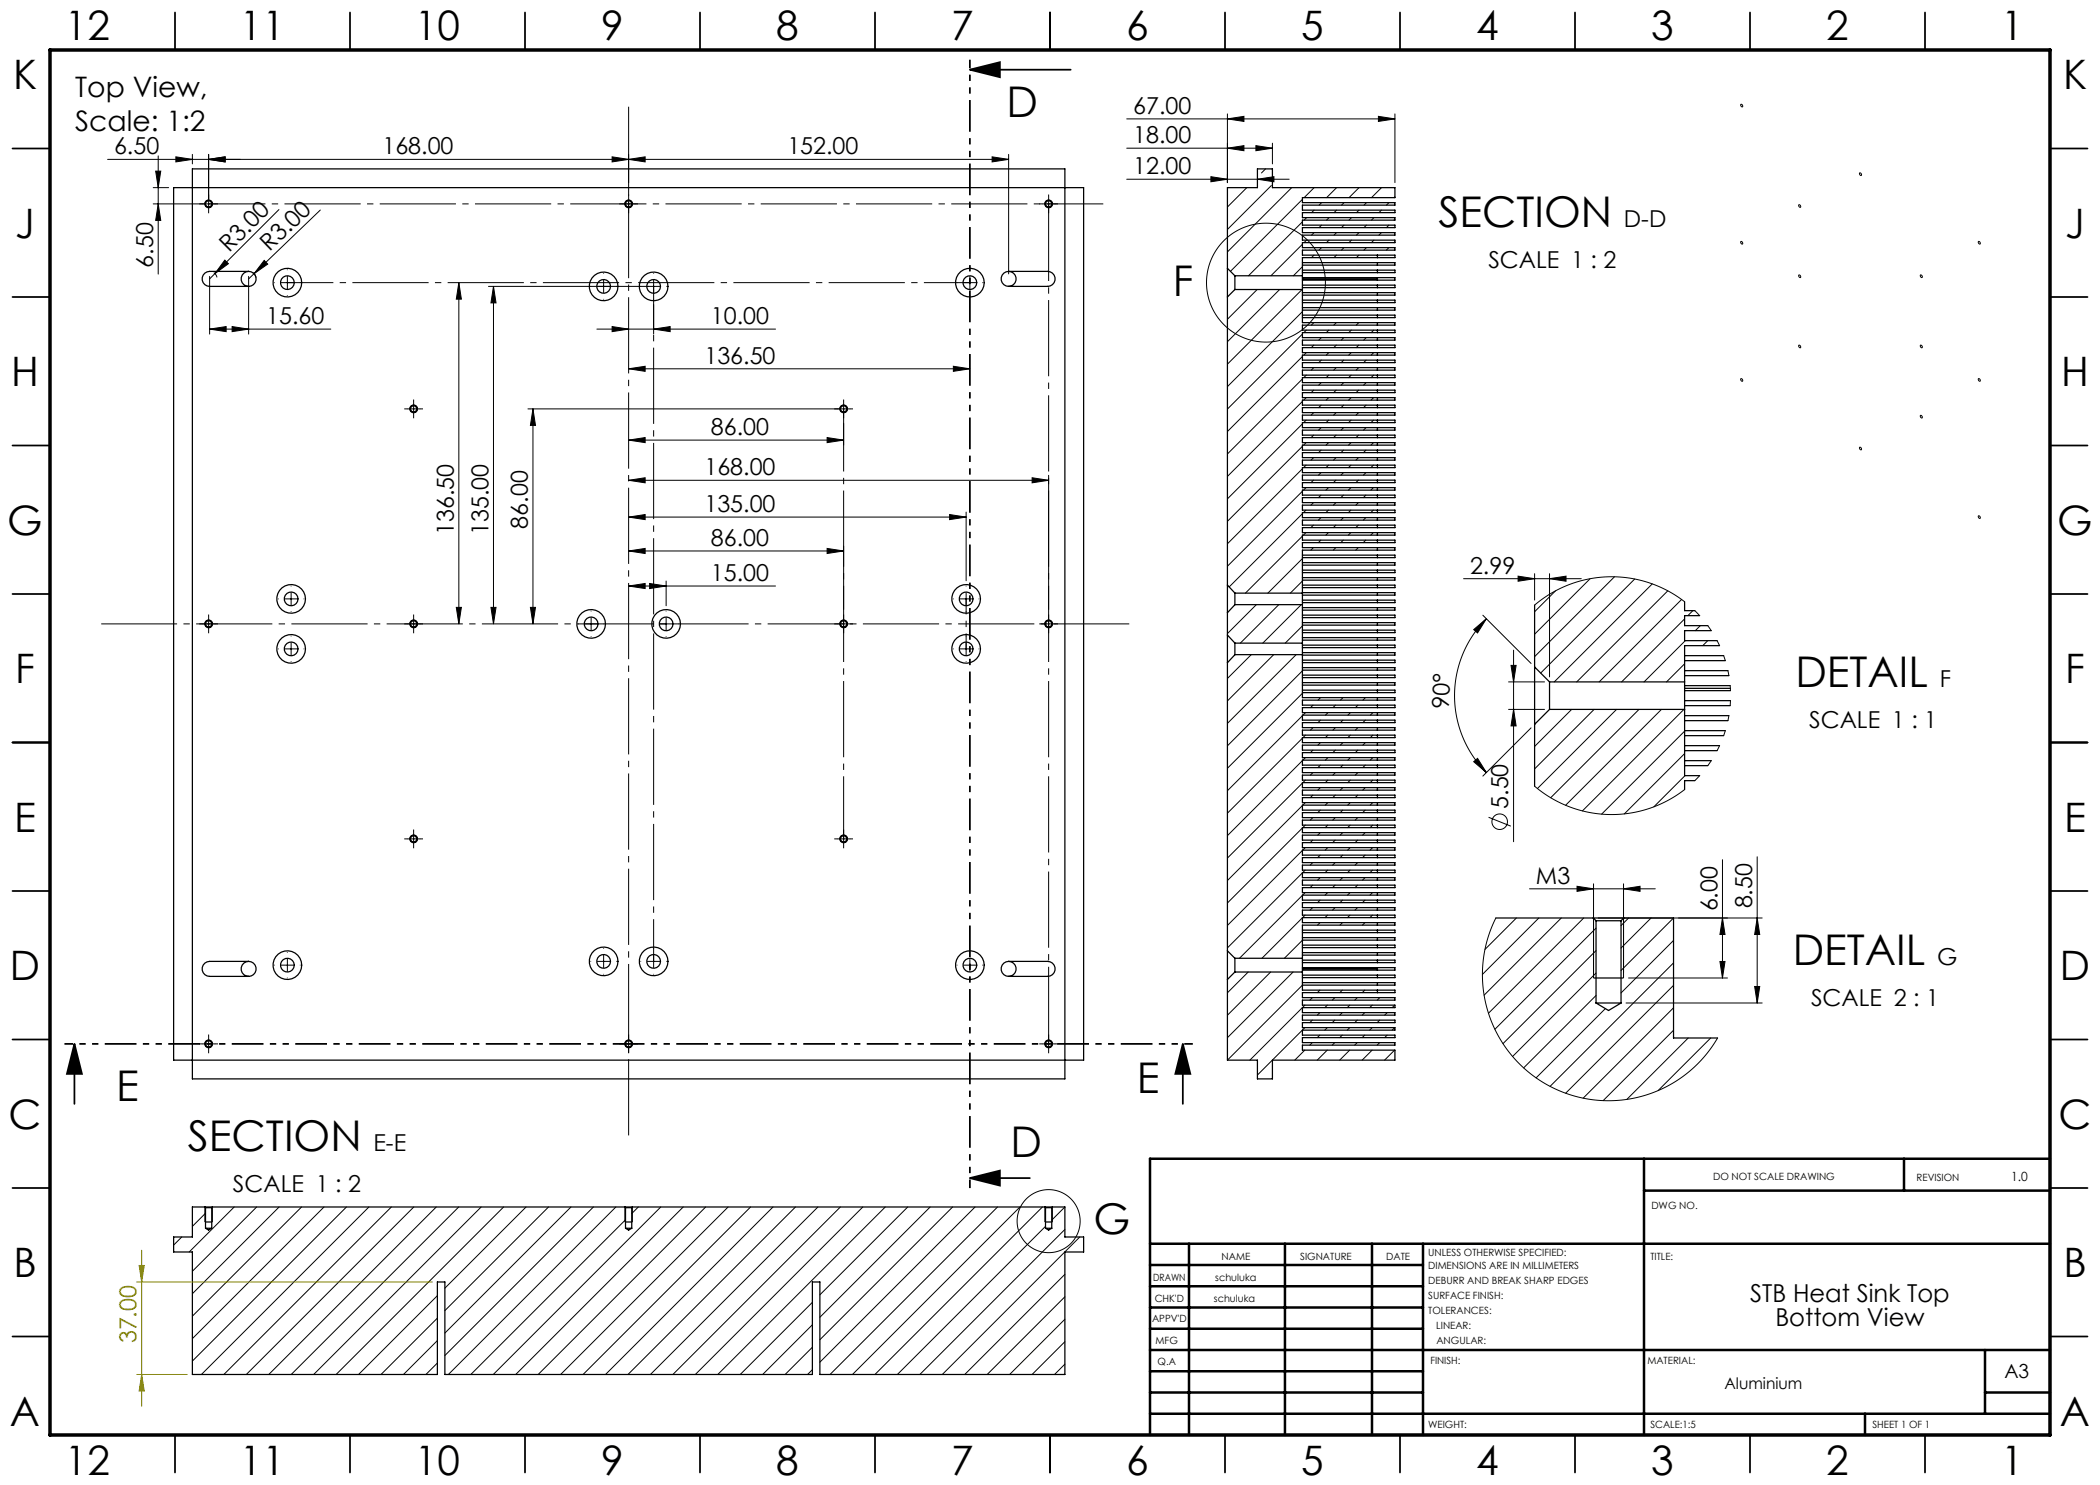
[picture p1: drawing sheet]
<svg xmlns="http://www.w3.org/2000/svg" width="420mm" height="297mm" viewBox="0 0 420 297" stroke-linecap="round" stroke-linejoin="round" font-family="sans-serif">
<defs><g id="words">
<g font-size="8.5">
<text x="201.3" y="23.4">D</text>
<text x="287.7" y="45.4">SECTION</text>
<text x="234.6" y="59.2">F</text>
<text x="359.1" y="137.5">DETAIL</text>
<text x="358.5" y="192.9">DETAIL</text>
<text x="23.2" y="220.1">E</text>
<text x="227.4" y="218.5">E</text>
<text x="37.6" y="230.2">SECTION</text>
<text x="202.1" y="231.4">D</text>
<text x="218.7" y="246.8">G</text>
</g>
<g font-size="8.1">
<text x="13" y="8">12</text>
<text x="48" y="8">11</text>
<text x="83" y="8">10</text>
<text x="120.2" y="8">9</text>
<text x="155.2" y="8">8</text>
<text x="190.2" y="8">7</text>
<text x="225.2" y="8">6</text>
<text x="260.2" y="8">5</text>
<text x="295.2" y="8">4</text>
<text x="330.2" y="8">3</text>
<text x="365.2" y="8">2</text>
<text x="400.2" y="8">1</text>
<text x="2.6" y="17.8">K</text>
<text x="412.6" y="17.8">K</text>
<text x="3" y="47.5">J</text>
<text x="413" y="47.5">J</text>
<text x="2.2" y="77.2">H</text>
<text x="412.2" y="77.2">H</text>
<text x="1.5" y="106.9">G</text>
<text x="411.5" y="106.9">G</text>
<text x="3" y="136.6">F</text>
<text x="413" y="136.6">F</text>
<text x="2.8" y="166.3">E</text>
<text x="412.8" y="166.3">E</text>
<text x="2" y="196">D</text>
<text x="412" y="196">D</text>
<text x="1.7" y="225.7">C</text>
<text x="411.7" y="225.7">C</text>
<text x="2.7" y="255.4">B</text>
<text x="412.7" y="255.4">B</text>
<text x="2" y="285.1">A</text>
<text x="412" y="285.1">A</text>
<text x="13" y="295">12</text>
<text x="48" y="295">11</text>
<text x="83" y="295">10</text>
<text x="120.2" y="295">9</text>
<text x="155.2" y="295">8</text>
<text x="190.2" y="295">7</text>
<text x="225.2" y="295">6</text>
<text x="260.2" y="295">5</text>
<text x="295.2" y="295">4</text>
<text x="330.2" y="295">3</text>
<text x="365.2" y="295">2</text>
<text x="400.2" y="295">1</text>
</g>
<g font-size="5.6">
<text x="15" y="19.5">Top View,</text>
<text x="15" y="26.1">Scale: 1:2</text>
</g>
<g font-size="4.9">
<text x="350" y="260.4">STB Heat Sink Top</text>
<text x="355.1" y="265.3">Bottom View</text>
</g>
<g font-size="4.7">
<text x="226.6" y="22.8">67.00</text>
<text x="226.6" y="28.6">18.00</text>
<text x="22.8" y="30.9">6.50</text>
<text x="76.5" y="30.9">168.00</text>
<text x="157.5" y="30.9">152.00</text>
<text x="226.6" y="34.8">12.00</text>
<text x="324.8" y="45.4">D-D</text>
<text x="30.6" y="53.5" transform="rotate(-90 30.6 53.5)">6.50</text>
<text x="45.8" y="50.6" transform="rotate(-45 45.8 50.6)">R3.00</text>
<text x="53.9" y="50.5" transform="rotate(-44 53.9 50.5)">R3.00</text>
<text x="297.7" y="53.6">SCALE 1 : 2</text>
<text x="53.2" y="64.8">15.60</text>
<text x="142.2" y="64.8">10.00</text>
<text x="140.9" y="72.8">136.50</text>
<text x="142.2" y="87">86.00</text>
<text x="140.9" y="95">168.00</text>
<text x="90.8" y="107" transform="rotate(-90 90.8 107)">136.50</text>
<text x="97.7" y="107" transform="rotate(-90 97.7 107)">135.00</text>
<text x="105.6" y="105.7" transform="rotate(-90 105.6 105.7)">86.00</text>
<text x="140.9" y="102.4">135.00</text>
<text x="142.2" y="109.2">86.00</text>
<text x="142.2" y="116.2">15.00</text>
<text x="294" y="114.7">2.99</text>
<text x="387.9" y="137.5">F</text>
<text x="289.8" y="141.8" transform="rotate(-88 289.8 141.8)">90°</text>
<text x="361.8" y="145.7">SCALE 1 : 1</text>
<text x="301.6" y="161.8" transform="rotate(-90 301.6 161.8)">5.50</text>
<text x="307.2" y="176.8">M3</text>
<text x="343.5" y="182.3" transform="rotate(-90 343.5 182.3)">6.00</text>
<text x="350.4" y="181.7" transform="rotate(-90 350.4 181.7)">8.50</text>
<text x="387.4" y="192.9">G</text>
<text x="362.2" y="201.1">SCALE 2 : 1</text>
<text x="74.7" y="230.2">E-E</text>
<text x="46.6" y="238.4">SCALE 1 : 2</text>
</g>
<text font-size="4.7" fill="#808000" x="27.3" y="268.7" transform="rotate(-90 27.3 268.7)">37.00</text>
<text font-size="3.9" x="400.9" y="275.5">A3</text>
<text font-size="3.2" x="344.9" y="277.9">Aluminium</text>
<text font-size="2.5" x="402.2" y="236.1">1.0</text>
<g font-size="2">
<text x="342.6" y="236">DO NOT SCALE DRAWING</text>
<text x="383.3" y="236.2">REVISION</text>
<text x="330.3" y="241.8">DWG NO.</text>
<text x="244.3" y="252">NAME</text>
<text x="260" y="251.9">SIGNATURE</text>
<text x="277.2" y="251.9">DATE</text>
<text x="285.6" y="251.2">UNLESS OTHERWISE SPECIFIED:</text>
<text x="330.1" y="251.9">TITLE:</text>
<text x="230.6" y="256.1">DRAWN</text>
<text x="243.1" y="256.1">schuluka</text>
<text x="285.6" y="253.7">DIMENSIONS ARE IN MILLIMETERS</text>
<text x="285.6" y="256.7">DEBURR AND BREAK SHARP EDGES</text>
<text x="230.9" y="260.3">CHK'D</text>
<text x="242.8" y="260.3">schuluka</text>
<text x="285.6" y="259.7">SURFACE FINISH:</text>
<text x="285.6" y="262.7">TOLERANCES:</text>
<text x="230.4" y="264.4">APPV'D</text>
<text x="231.1" y="268.8">MFG</text>
<text x="287.3" y="265.7">LINEAR:</text>
<text x="287.3" y="268.7">ANGULAR:</text>
<text x="231.5" y="273">Q.A</text>
<text x="286.1" y="272.9">FINISH:</text>
<text x="329.5" y="272.9">MATERIAL:</text>
<text x="285.6" y="285.5">WEIGHT:</text>
<text x="330.1" y="285.6">SCALE:1:5</text>
<text x="374.5" y="285.6">SHEET 1 OF 1</text>
</g>
</g></defs>
<g fill="none" stroke="#000" stroke-width=".25">
<path d="M34.7 37.5h182v174.5h-182zM38.5 33.8h174.5v182h-174.5zM49.7 54.3h-7.8a1.5 1.5 0 0 0-1.5 1.5 1.5 1.5 0 0 0 1.5 1.5h7.8M49.7 54.3a1.5 1.5 0 0 1 1.5 1.5 1.5 1.5 0 0 1-1.5 1.5M49.7 54.3a1.5 1.5 0 0 0-1.5 1.5 1.5 1.5 0 0 0 1.5 1.5M201.7 54.3a1.5 1.5 0 0 0-1.5 1.5 1.5 1.5 0 0 0 1.5 1.5M201.7 54.3h7.8a1.5 1.5 0 0 1 1.5 1.5 1.5 1.5 0 0 1-1.5 1.5h-7.8M201.7 54.3a1.5 1.5 0 0 1 1.5 1.5 1.5 1.5 0 0 1-1.5 1.5M245.5 53.7v5.7M245.5 53.7v-16.2h6v-3.7h3v3.7h24.5v2h-18.5v1h18.5v.5h-18.5v1h18.5v.5h-18.5v1h18.5v.5h-18.5v1h18.5v.5h-18.5v1h18.5v.5h-18.5v1h18.5v.5h-18.5v1h18.5v.5h-18.5v1h18.5v.5h-18.5v3.7M245.5 53.7l1.5 1.5M245.5 59.4v57.6"/>
<path d="M247 55.2v2.7M247 55.2h13.5M247 57.9l-1.5 1.5M247 57.9h13.5M260.5 55.2v2.7M260.5 55.5h18.5v.5h-18.5M260.5 57.9v6.6h18.5v.5h-18.5v1h18.5v.5h-18.5v1h18.5v.5h-18.5v1h18.5v.5h-18.5v1h18.5v.5h-18.5v1h18.5v.5h-18.5v1h18.5v.5h-18.5v1h18.5v.5h-18.5v1h18.5v.5h-18.5v1h18.5v.5h-18.5v1h18.5v.5h-18.5v1h18.5v.5h-18.5v1h18.5v.5h-18.5v1h18.5v.5h-18.5v1h18.5v.5h-18.5v1h18.5v.5h-18.5v1h18.5v.5h-18.5v1h18.5v.5h-18.5v1h18.5v.5h-18.5v1h18.5v.5h-18.5v1h18.5v.5h-18.5v1h18.5v.5h-18.5v1h18.5v.5h-18.5v1h18.5v.5h-18.5v1h18.5v.5h-18.5v1h18.5v.5h-18.5v1h18.5v.5h-18.5v1h18.5v.5h-18.5v1h18.5v.5h-18.5v1h18.5v.5h-18.5v1h18.5v.5h-18.5v8.6M260.5 52.5h18.5v.5h-18.5M260.5 54h18.5v.5h-18.5M260.5 57h18.5v.5h-18.5M260.5 58.5h18.5v.5h-18.5M260.5 55.8h15"/>
<path d="M275.5 55.5v.3M275.5 52.5v.5M275.5 54v.5M275.5 51v.5M275.5 55.8v.2M275.5 57v.5M275.5 58.5v.5M260.5 60h18.5v.5h-18.5M260.5 61.5h18.5v.5h-18.5M260.5 63h18.5v.5h-18.5M275.5 60v.5M275.5 61.5v.5"/>
<path d="M275.5 63v.5M275.5 64.5v.5M275.5 66v.5M275.5 67.5v.5M275.5 69v.5M275.5 70.5v.5M275.5 72v.5M275.5 73.5v.5M275.5 75v.5M275.5 76.5v.5M275.5 78v.5M275.5 79.5v.5"/>
<path d="M275.5 81v.5M275.5 82.5v.5M275.5 84v.5M275.5 85.5v.5M275.5 87v.5M275.5 88.5v.5M275.5 90v.5M275.5 91.5v.5M275.5 93v.5M275.5 94.5v.5M275.5 96v.5M275.5 97.5v.5"/>
<path d="M275.5 99v.5M245.5 117l1.5 1.6h13.5M245.5 117v5.5M247 118.6v2.3M260.5 118.6v2.3M260.5 111h18.5v.5h-18.5M260.5 112.5h18.5v.5h-18.5M260.5 114h18.5v.5h-18.5M260.5 115.5h18.5v.5h-18.5M260.5 117h18.5v.5h-18.5M260.5 118.5h18.5v.5h-18.5M275.5 100.5v.5"/>
<path d="M275.5 102v.5M275.5 103.5v.5M275.5 105v.5M275.5 106.5v.5M275.5 108v.5M275.5 109.5v.5M275.5 111v.5M275.5 112.5v.5M275.5 114v.5M275.5 115.5v.5M275.5 117v.5M275.5 118.5v.5"/>
<path d="M245.5 127l1.5 1.6h13.5M245.5 127v5.5M245.5 122.5v4.5M245.5 132.5v57.7M247 130.9l-1.5 1.6M247 120.9l-1.5 1.6M247 128.6v2.3M247 130.9h13.5M247 120.9h13.5M260.5 128.6v2.3M260.5 120.9v7.7M260.5 130.9v8.6h18.5v.5h-18.5v1h18.5v.5h-18.5v1h18.5v.5h-18.5v1h18.5v.5h-18.5v1h18.5v.5h-18.5v1h18.5v.5h-18.5v1h18.5v.5h-18.5v1h18.5v.5h-18.5v1h18.5v.5h-18.5v1h18.5v.5h-18.5v1h18.5v.5h-18.5v1h18.5v.5h-18.5v1h18.5v.5h-18.5v1h18.5v.5h-18.5v1h18.5v.5h-18.5v1h18.5v.5h-18.5v1h18.5v.5h-18.5v1h18.5v.5h-18.5v1h18.5v.5h-18.5v1h18.5v.5h-18.5v1h18.5v.5h-18.5v1h18.5v.5h-18.5v1h18.5v.5h-18.5v1h18.5v.5h-18.5v1h18.5v.5h-18.5v1h18.5v.5h-18.5v1h18.5v.5h-18.5v1h18.5v.5h-18.5v1h18.5v.5h-18.5v1h18.5v.5h-18.5v1h18.5v.5h-18.5v6.7"/>
<path d="M260.5 120h18.5v.5h-18.5M260.5 121.5h18.5v.5h-18.5M260.5 123h18.5v.5h-18.5M260.5 124.5h18.5v.5h-18.5M260.5 126h18.5v.5h-18.5M260.5 127.5h18.5v.5h-18.5M260.5 129h18.5v.5h-18.5M260.5 130.5h18.5v.5h-18.5M260.5 132h18.5v.5h-18.5M260.5 133.5h18.5v.5h-18.5M260.5 135h18.5v.5h-18.5M260.5 136.5h18.5v.5h-18.5"/>
<path d="M260.5 138h18.5v.5h-18.5M275.5 121.5v.5M275.5 127.5v.5M275.5 123v.5M275.5 126v.5M275.5 120v.5M275.5 124.5v.5M275.5 129v.5M275.5 130.5v.5M275.5 132v.5M275.5 133.5v.5M275.5 135v.5"/>
<path d="M275.5 136.5v.5M275.5 138v.5M275.5 139.5v.5M306.9 133.4v11.5M306.9 133.4l3 3M306.9 121v12.4M309.9 136.4v5.5M309.9 136.4h27M336.9 136.4v5.5M336.9 120.3v1.8h2.1M336.9 137.7h9.2M336.9 138.1h9.2"/>
<path d="M336.9 137.1h9.1M336.9 131.1h7.8M336.9 132.1h8.2M336.9 134.1h8.7M336.9 135.1h8.9M339.9 123.1h-3v2h4.7M342.2 126.1h-5.3v2h6.5M343.9 129.1h-7v7.3M275.5 141v.5M275.5 142.5v.5M275.5 144v.5M275.5 145.5v.5"/>
<path d="M275.5 147v.5M275.5 148.5v.5M275.5 150v.5M275.5 151.5v.5M275.5 153v.5M275.5 154.5v.5M275.5 156v.5M275.5 157.5v.5M275.5 159v.5M306.9 144.9v12.3M309.9 141.9l-3 3M309.9 141.9h27"/>
<path d="M336.9 141.9v13.2h3M336.9 152.1h5.3M336.9 153.1h4.7M336.9 149.1h7M336.9 150.1h6.5M336.9 146.1h8.2M336.9 147.1h7.8M336.9 143.1h8.9M336.9 144.1h8.7M336.9 140.1h9.2M336.9 141.1h9.1M339 156.1h-2.1v1.8"/>
<path d="M275.5 160.5v.5M275.5 162v.5M275.5 163.5v.5M275.5 165v.5M275.5 166.5v.5M275.5 168v.5M275.5 169.5v.5M275.5 171v.5M275.5 172.5v.5M275.5 174v.5M275.5 175.5v.5M275.5 177v.5"/>
<path d="M275.5 178.5v.5M49.7 192.3h-7.8a1.5 1.5 0 0 0-1.5 1.5 1.5 1.5 0 0 0 1.5 1.5h7.8M49.7 192.3a1.5 1.5 0 0 1 1.5 1.5 1.5 1.5 0 0 1-1.5 1.5M49.7 192.3a1.5 1.5 0 0 0-1.5 1.5 1.5 1.5 0 0 0 1.5 1.5M201.7 192.3h7.8a1.5 1.5 0 0 1 1.5 1.5 1.5 1.5 0 0 1-1.5 1.5h-7.8M201.7 192.3a1.5 1.5 0 0 0-1.5 1.5 1.5 1.5 0 0 0 1.5 1.5M201.7 192.3a1.5 1.5 0 0 1 1.5 1.5 1.5 1.5 0 0 1-1.5 1.5M245.5 190.2v5.7M245.5 190.2l1.5 1.5M247 191.7v2.7M247 194.4l-1.5 1.5M247 194.4h13.5"/>
<path d="M247 191.7h13.5M260.5 191.7v2.7M260.5 194.4v3.6h18.5v.5h-18.5v1h18.5v.5h-18.5v1h18.5v.5h-18.5v1h18.5v.5h-18.5v1h18.5v.5h-18.5v1h18.5v.5h-18.5v1h18.5v.5h-18.5v1h18.5v.5h-18.5v1h18.5v2h-24.5v3.8h-3v-3.8h-6v-16.1M260.5 193.5h18.5v.5h-18.5M260.5 186h18.5v.5h-18.5M260.5 187.5h18.5v.5h-18.5M260.5 189h18.5v.5h-18.5M260.5 190.5h18.5v.5h-18.5M260.5 192h18.5v.5h-18.5M260.5 195h18.5v.5h-18.5M260.5 196.5h18.5v.5h-18.5M260.5 193.8h15"/>
<path d="M275.5 193.8v.2M275.5 196.5v.5M275.5 195v.5M275.5 180v.5M275.5 181.5v.5M275.5 183v.5M275.5 184.5v.5M275.5 186v.5M275.5 187.5v.5M275.5 189v.5M275.5 190.5v.5M275.5 192v.5"/>
<path d="M275.5 193.5v.3M275.5 198v.5M299.2 183.6h19.5M318.7 183.6h6.1M318.7 183.6l.5 .5M318.7 195.6h6M319.2 184.1h5M319.2 184.1v16.5M324.2 184.1v16.5M324.8 183.6l-.6 .5M324.8 183.6h9.9v24h8.8M319.2 200.6h5"/>
<path d="M319.2 200.6l2.5 1.5 2.5-1.5M41 241.4h1.5M41 241.4h-2.5v6h-3.8v3h3.8v24.5h49v-18.5h1.5v18.5h73.5v-18.5h1.5v18.5h49v-24.5h3.7v-3h-3.7v-6h-2.5M41 241.4l.1 .1M41 244.4h1.5M41.1 245.6h1.3M41.1 241.5h1.3M41.1 241.5v4.1M41.1 245.6l.6 .4 .7-.4M42.4 241.5v4.1M42.5 241.4h82.5M42.5 241.4l-.1 .1"/>
<path d="M125 241.4h1.5M125 241.4l.1 .1M125 244.4h1.5M125.1 245.6h1.3M125.1 241.5h1.3M125.1 241.5v4.1M125.1 245.6l.6 .4 .7-.4M126.4 241.5v4.1M126.5 241.4h82.5M126.5 241.4l-.1 .1M209 241.4h1.5M209 241.4l.1 .1"/>
<path d="M209 244.4h1.5M209.1 245.6h1.3M209.1 241.5h1.3M209.1 241.5v4.1M209.1 245.6l.6 .4 .7-.4M210.4 241.5v4.1M210.5 241.4l-.1 .1"/>
<circle cx="41.7" cy="40.8" r=".76"/>
<circle cx="41.7" cy="40.8" r=".63"/>
<circle cx="57.5" cy="56.5" r="2.87"/>
<circle cx="57.5" cy="56.5" r="1.37"/>
<circle cx="120.7" cy="57.3" r="2.87"/>
<circle cx="120.7" cy="57.3" r="1.38"/>
<circle cx="125.7" cy="40.8" r=".63"/>
<circle cx="125.7" cy="40.8" r=".76"/>
<circle cx="130.7" cy="57.3" r="2.87"/>
<circle cx="130.7" cy="57.3" r="1.37"/>
<circle cx="194" cy="56.5" r="1.37"/>
<circle cx="194" cy="56.5" r="2.87"/>
<circle cx="209.7" cy="40.8" r=".63"/>
<circle cx="209.7" cy="40.8" r=".76"/>
<circle cx="82.7" cy="81.8" r=".76"/>
<circle cx="82.7" cy="81.8" r=".62"/>
<circle cx="168.7" cy="81.8" r=".76"/>
<circle cx="168.7" cy="81.8" r=".63"/>
<circle cx="58.2" cy="119.8" r="2.87"/>
<circle cx="58.2" cy="119.8" r="1.37"/>
<circle cx="193.2" cy="119.8" r="1.37"/>
<circle cx="193.2" cy="119.8" r="2.87"/>
<circle cx="41.7" cy="124.8" r=".76"/>
<circle cx="41.7" cy="124.8" r=".63"/>
<circle cx="58.2" cy="129.8" r="1.37"/>
<circle cx="58.2" cy="129.8" r="2.87"/>
<circle cx="82.7" cy="124.8" r=".76"/>
<circle cx="82.7" cy="124.8" r=".63"/>
<circle cx="118.2" cy="124.8" r="1.38"/>
<circle cx="118.2" cy="124.8" r="2.87"/>
<circle cx="133.2" cy="124.8" r="2.87"/>
<circle cx="133.2" cy="124.8" r="1.38"/>
<circle cx="168.7" cy="124.8" r=".76"/>
<circle cx="168.7" cy="124.8" r=".63"/>
<circle cx="193.2" cy="129.8" r="1.37"/>
<circle cx="193.2" cy="129.8" r="2.87"/>
<circle cx="209.7" cy="124.8" r=".76"/>
<circle cx="209.7" cy="124.8" r=".63"/>
<circle cx="82.7" cy="167.8" r=".63"/>
<circle cx="82.7" cy="167.8" r=".76"/>
<circle cx="168.7" cy="167.8" r=".76"/>
<circle cx="168.7" cy="167.8" r=".63"/>
<circle cx="57.5" cy="193" r="2.87"/>
<circle cx="57.5" cy="193" r="1.37"/>
<circle cx="120.7" cy="192.3" r="2.87"/>
<circle cx="120.7" cy="192.3" r="1.38"/>
<circle cx="130.7" cy="192.3" r="2.87"/>
<circle cx="130.7" cy="192.3" r="1.37"/>
<circle cx="194" cy="193" r="1.37"/>
<circle cx="194" cy="193" r="2.87"/>
<circle cx="41.7" cy="208.8" r=".76"/>
<circle cx="41.7" cy="208.8" r=".63"/>
<circle cx="125.7" cy="208.8" r=".63"/>
<circle cx="125.7" cy="208.8" r=".76"/>
<circle cx="209.7" cy="208.8" r=".76"/>
<circle cx="209.7" cy="208.8" r=".62"/>
</g>
<g fill="none" stroke="#000" stroke-width=".2">
<path d="M21.5 31.9h180.2M30.6 37.5h3.1M31.1 34.2h1.1l-.6 3.3zM31.6 31.2v23.6M35.2 31.4l3.3 .5-3.3 .5zM38.5 30.9v1.9M41.7 30.9v11.1M41.7 31.9l3.3-.5v1zM122.4 31.4l3.3 .5-3.3 .5zM125.7 31.9l3.3-.5v1zM125.7 30.9v7M125.7 39.5v2.5"/>
<path d="M198.4 31.4l3.3 .5-3.3 .5zM201.7 30.9v23.9M209.7 39.5v2.5M225.3 35.8h32.5M225.3 23.8h53.7M225.3 29.6h29.2M242.2 35.3l3.3 .5-3.3 .6zM245.5 23.8l3.3-.5v1zM245.5 22.8v13.7M245.5 29.6l3.3-.5v1zM249.4 37.5l-3.9 3.9M251.2 29.1l3.3 .5-3.3 .5z"/>
<path d="M251.5 35.8l3.3-.5v1.1zM253.1 33.8l-.8 .8M254.3 37.1l-8.8 8.8M254.5 28.6v4.2M258.3 37.5l-12.8 12.9M260.5 39.9l-14.4 14.4M262.8 37.5l-2 2M267.3 37.5l-2 2M271.8 37.5l-2 2M275.7 23.3l3.3 .5-3.3 .5zM276.3 37.5l-2 2M279 22.8v13.7"/>
<path d="M279 39.3l-.2 .2M348.2 20.9a.25 .25 0 0 1 .3 .1 .25 .25 0 0 1-.2 .4zM371.9 34.6a.25 .25 0 0 1 .4 .1 .25 .25 0 0 1-.2 .4zM31.6 40.8l.6 3.3h-1.1zM41 41a.75 .75 0 0 1 .7-1 .75 .75 0 0 1 .8 .8 .75 .75 0 0 1-1 .7M41.9 55.3v11.5M42.8 54.5l.4 .4 .2 .6M43 40.8h-12.4M45 52l.7 .7-2.7 2zM49.7 55.3v11.5M50.6 54.5l.4 .5 .2 .5M50.8 54.7l-1.1 1.1"/>
<path d="M52.8 52.1l.7 .7-2.7 1.9zM55.8 41.9l-13.9 13.9M56.2 56.5h2.5M57.5 55.3v2.5M64.1 42l-13.3 12.7M91.8 56.5l.5 3.3h-1zM91.8 56.5v68.3M97.7 57.3h34.3M98.7 57.3v67.5M98.7 57.3l.5 3.3h-1zM120.7 56v2.5M124.5 40.8h2.5"/>
<path d="M125 41a.75 .75 0 0 1 .7-1 .75 .75 0 0 1 .8 .8 .75 .75 0 0 1-1 .7M130.7 56v2.5M192.7 56.5h2.5M194 55.3v2.5M208.5 40.8h2.5M209 41a.75 .75 0 0 1 .7-1 .75 .75 0 0 1 .8 .8 .75 .75 0 0 1-1 .7M251.4 57.9l-5.9 6M255.9 57.9l-10.4 10.4M260.4 57.9l-14.9 14.9M260.5 48.9l-6.3 6.3M260.5 53.3l-1.8 1.9M260.5 44.4l-10.8 10.8"/>
<path d="M261.3 48l-.5 .5M261.3 43.5l-.5 .5M262.8 51l-.5 .5M262.8 46.5l-.5 .5M262.8 42l-.5 .5M264.3 49.5l-.5 .5M264.3 45l-.5 .5M264.3 40.5l-.5 .5M265.8 48l-.5 .5M265.8 43.5l-.5 .5M267.3 51l-.5 .5M267.3 46.5l-.5 .5"/>
<path d="M267.3 42l-.5 .5M268.8 49.5l-.5 .5M268.8 45l-.5 .5M268.8 40.5l-.5 .5M270.3 48l-.5 .5M270.3 43.5l-.5 .5M271.8 51l-.5 .5M271.8 46.5l-.5 .5M271.8 42l-.5 .5M273.3 49.5l-.5 .5M273.3 45l-.5 .5M273.3 40.5l-.5 .5"/>
<path d="M274.8 48l-.5 .5M274.8 43.5l-.5 .5M276.3 46.5l-.5 .5M276.3 42l-.5 .5M277.8 49.5l-.5 .5M277.8 45l-.5 .5M277.8 40.5l-.5 .5M279 43.8l-.2 .2M279 48.3l-.2 .2M348.2 48.3a.25 .25 0 0 1 .3 .2 .25 .25 0 0 1-.2 .3zM359.8 41a.25 .25 0 0 1 .3 .1 .25 .25 0 0 1-.2 .3zM359.8 55a.26 .26 0 0 1 .3 .2 .26 .26 0 0 1-.2 .3z"/>
<path d="M384.1 55a.25 .25 0 0 1 .3 .2 .25 .25 0 0 1-.1 .3zM395.7 48.3a.25 .25 0 0 1 .3 .2 .25 .25 0 0 1-.1 .3zM41.9 65.8l3.3-.5v1zM41.9 65.8h24.3M46.4 65.3l3.3 .5-3.3 .5zM119.4 65.8h35.7M122.4 65.3l3.3 .5-3.3 .5zM125.7 73.8h68.3M125.7 73.8l3.3-.5v1zM130.7 65.8l3.3-.5v1zM130.7 60.9v5.9M190.7 73.3l3.3 .5-3.3 .5z"/>
<path d="M260.5 62.3l-15 15M260.5 66.8l-15 15M260.5 71.3l-15 15M260.5 75.8l-15 15M261.2 79.5l-.5 .5M261.3 75l-.5 .5M261.3 70.5l-.5 .5M261.3 66l-.5 .5M262.7 78l-.5 .5M262.8 73.5l-.5 .5M262.8 69l-.5 .5M262.8 64.5l-.5 .5"/>
<path d="M264.2 76.5l-.5 .5M264.3 72l-.5 .5M264.3 67.5l-.5 .5M265.7 79.5l-.5 .5M265.7 75l-.5 .5M265.8 70.5l-.5 .5M265.8 66l-.5 .5M267.2 78l-.5 .5M267.2 73.5l-.5 .5M267.3 69l-.5 .5M267.3 64.5l-.5 .5M268.7 76.5l-.5 .5"/>
<path d="M268.7 72l-.5 .5M268.8 67.5l-.5 .5M270.2 79.5l-.5 .5M270.2 75l-.5 .5M270.2 70.5l-.5 .5M270.3 66l-.5 .5M271.7 78l-.5 .5M271.7 73.5l-.5 .5M271.7 69l-.5 .5M271.8 64.5l-.5 .5M273.2 76.5l-.5 .5M273.2 72l-.5 .5"/>
<path d="M273.2 67.5l-.5 .5M274.7 79.5l-.5 .5M274.7 75l-.5 .5M274.7 70.5l-.5 .5M274.7 66l-.5 .5M348.2 75.8a.26 .26 0 0 1 .3 .1 .26 .26 0 0 1-.2 .3zM359.8 69.1a.25 .25 0 0 1 .3 .1 .25 .25 0 0 1-.2 .3zM384.1 69.1a.25 .25 0 0 1 .3 .1 .25 .25 0 0 1-.1 .3zM395.7 75.8a.25 .25 0 0 1 .3 .1 .25 .25 0 0 1-.1 .3zM81.5 81.8h2.5M82 82a.75 .75 0 0 1 .7-1 .75 .75 0 0 1 .8 .8 .75 .75 0 0 1-1 .7M82.7 80.5v2.5"/>
<path d="M105.6 81.8h64.4M106.6 81.8v43M106.6 81.8l.5 3.3h-1zM125.7 96.1h84M125.7 88h43M125.7 96.1l3.3-.5v1zM125.7 88l3.3-.5v1zM165.4 87.5l3.3 .5-3.3 .5zM168 82a.75 .75 0 0 1 .7-1 .75 .75 0 0 1 .8 .8 .75 .75 0 0 1-1 .7M168.7 84.7v4.3M168.7 80.5v2.5M206.4 95.6l3.3 .5-3.3 .5z"/>
<path d="M209.7 95.1v26.8M260.5 80.3l-15 15M260.5 84.8l-15 15M260.5 89.3l-15 15M260.5 93.8l-15 15M260.5 98.2l-15 15M261.2 97.5l-.5 .5M261.2 93l-.5 .5M261.2 88.5l-.5 .5M261.2 84l-.5 .5M262.7 96l-.5 .5M262.7 91.5l-.5 .5"/>
<path d="M262.7 87l-.5 .5M262.7 82.5l-.5 .5M264.2 99l-.5 .5M264.2 94.5l-.5 .5M264.2 90l-.5 .5M264.2 85.5l-.5 .5M264.2 81l-.5 .5M265.7 97.5l-.5 .5M265.7 93l-.5 .5M265.7 88.5l-.5 .5M265.7 84l-.5 .5M267.2 96l-.5 .5"/>
<path d="M267.2 91.5l-.5 .5M267.2 87l-.5 .5M267.2 82.5l-.5 .5M268.7 99l-.5 .5M268.7 94.5l-.5 .5M268.7 90l-.5 .5M268.7 85.5l-.5 .5M268.7 81l-.5 .5M270.2 97.5l-.5 .5M270.2 93l-.5 .5M270.2 88.5l-.5 .5M270.2 84l-.5 .5"/>
<path d="M271.7 96l-.5 .5M271.7 91.5l-.5 .5M271.7 87l-.5 .5M271.7 82.5l-.5 .5M273.2 99l-.5 .5M273.2 94.5l-.5 .5M273.2 90l-.5 .5M273.2 85.5l-.5 .5M273.2 81l-.5 .5M274.7 97.5l-.5 .5M274.7 93l-.5 .5M274.7 88.5l-.5 .5"/>
<path d="M274.7 84l-.5 .5M371.9 89.5a.26 .26 0 0 1 .4 .1 .26 .26 0 0 1-.2 .3zM384.1 83.1a.25 .25 0 0 1 .3 .1 .25 .25 0 0 1-.1 .4zM57 119.8h2.5M58.2 118.5v2.5M125.7 103.4l3.3-.5v1zM125.7 103.4h67.5M125.7 117.2h29.4M125.7 110.2h43M125.7 117.2l3.3-.5v1zM125.7 110.2l3.3-.5v1zM129.9 116.7l3.3 .5-3.3 .5z"/>
<path d="M133.2 116.2v5M165.4 109.7l3.3 .5-3.3 .5zM168.7 109.2v12.7M189.9 102.9l3.3 .5-3.3 .5zM192 119.8h2.5M193.2 118.5v2.5M193.2 102.4v13.8M260.5 111.7l-6.9 6.9M260.5 116.2l-2.4 2.4M260.5 102.7l-14.7 14.7M260.5 107.2l-11.4 11.4M261.2 106.5l-.5 .5"/>
<path d="M261.2 102l-.5 .5M262.7 109.5l-.5 .5M262.7 105l-.5 .5M262.7 100.5l-.5 .5M264.2 108l-.5 .5M264.2 103.5l-.5 .5M265.7 106.5l-.5 .5M265.7 102l-.5 .5M267.2 109.5l-.5 .5M267.2 105l-.5 .5M267.2 100.5l-.5 .5M268.7 108l-.5 .5"/>
<path d="M268.7 103.5l-.5 .5M270.2 106.5l-.5 .5M270.2 102l-.5 .5M271.7 109.5l-.5 .5M271.7 105l-.5 .5M271.7 100.5l-.5 .5M273.2 108l-.5 .5M273.2 103.5l-.5 .5M274.7 106.5l-.5 .5M274.7 102l-.5 .5M292.7 115.7h23.6M303.6 115.2l3.3 .5-3.3 .5z"/>
<path d="M306.9 114.7v5.3M309.9 115.7l3.3-.5v1zM309.9 114.7v20.7M311.1 118.2l-4.2 4.2M318 115.7l-11.1 11.1M322.9 115.4l-16 15.9M326.9 115.8l-18.8 18.8M330.5 116.8l-19.6 19.6M333.6 118.2l-18.3 18.2M336.3 119.9l-16.5 16.5M395.7 103.2a.26 .26 0 0 1 .3 .1 .26 .26 0 0 1-.1 .4zM40.5 124.8h2.5"/>
<path d="M41 125a.75 .75 0 0 1 .7-1 .75 .75 0 0 1 .8 .8 .75 .75 0 0 1-1 .7M41.7 123.5v2.5M57 129.8h2.5M58.2 128.5v2.5M81.5 124.8h2.5M82 125a.75 .75 0 0 1 .7-1 .75 .75 0 0 1 .8 .8 .75 .75 0 0 1-1 .7M82.7 123.5v2.5M91.3 121.5h1l-.5 3.3zM98.2 121.5h1l-.5 3.3zM106.1 121.5h1l-.5 3.3zM117 124.8h2.5M118.2 123.5v2.5"/>
<path d="M132 124.8h2.5M133.2 123.5v2.5M167.5 124.8h2.5M168 125a.75 .75 0 0 1 .7-1 .75 .75 0 0 1 .8 .8 .75 .75 0 0 1-1 .7M168.7 123.5v2.5M192 129.8h2.5M193.2 128.5v2.5M208.5 124.8h2.5M209 125a.75 .75 0 0 1 .7-1 .75 .75 0 0 1 .8 .8 .75 .75 0 0 1-1 .7M209.7 123.5v2.5M250.2 130.9l-4.7 4.8M251.3 120.9l-5.8 5.8"/>
<path d="M254.7 130.9l-9.2 9.3M255.8 120.9l-7.7 7.7M259.2 130.9l-13.7 13.8M260.2 120.9l-7.6 7.7M260.5 125.2l-3.5 3.4M260.5 134.2l-15 15M260.5 138.7l-15 15M264.1 139.5l-.5 .5M268.6 139.5l-.5 .5M273.1 139.5l-.5 .5M294.7 125.9l2.6-2.1-1.8 2.8zM296.6 123l9.6 9.7"/>
<path d="M297.3 123.8a21.7 21.7 0 0 0 0 30.7M301.7 136.4h7.2M302.2 133.1h1l-.5 3.3zM302.7 130v38.3M336.9 120.3l-3.3-2.1-3.8-1.6-3.9-1-4.1-.2-4.1 .4-3.9 1.1-3.6 1.8-3.3 2.3M336.9 123.8l-12.6 12.6M336.9 132.8l-3.6 3.6M337.1 128.1l-8.3 8.3M338.6 122.1l-1 1M339 122.1l.9 1M340.1 125.1l-1 1M341.6 128.1l-1 1"/>
<path d="M341.6 125.1l.6 1M343.4 128.1l.5 1M344.7 131.1l.4 1M345.6 134.1l.2 1M346 137.1l.1 1M260.5 143.1l-15 15M260.5 147.6l-15 15M260.5 152.1l-15 15M260.5 156.6l-15 15M261.1 156l-.5 .5M261.1 151.5l-.5 .5M261.1 147l-.5 .5"/>
<path d="M261.1 142.5l-.5 .5M262.6 159l-.5 .5M262.6 154.5l-.5 .5M262.6 150l-.5 .5M262.6 145.5l-.5 .5M262.6 141l-.5 .5M264.1 157.5l-.5 .5M264.1 153l-.5 .5M264.1 148.5l-.5 .5M264.1 144l-.5 .5M265.6 156l-.5 .5M265.6 151.5l-.5 .5"/>
<path d="M265.6 147l-.5 .5M265.6 142.5l-.5 .5M267.1 159l-.5 .5M267.1 154.5l-.5 .5M267.1 150l-.5 .5M267.1 145.5l-.5 .5M267.1 141l-.5 .5M268.6 157.5l-.5 .5M268.6 153l-.5 .5M268.6 148.5l-.5 .5M268.6 144l-.5 .5M270.1 156l-.5 .5"/>
<path d="M270.1 151.5l-.5 .5M270.1 147l-.5 .5M270.1 142.5l-.5 .5M271.5 159l-.5 .5M271.6 154.5l-.5 .5M271.6 150l-.5 .5M271.6 145.5l-.5 .5M271.6 141l-.5 .5M273 157.5l-.5 .5M273.1 153l-.5 .5M273.1 148.5l-.5 .5M273.1 144l-.5 .5"/>
<path d="M274.5 156l-.5 .5M274.6 151.5l-.5 .5M274.6 147l-.5 .5M274.6 142.5l-.5 .5M294.7 152.3l.8-.6 1.8 2.8zM301.7 141.9h7.2M302.7 141.9l.5 3.3h-1zM306.2 145.6l-9.6 9.6M306.9 157.2l3.4 2.4 3.6 1.8 3.9 1.1 4 .4 4-.2 4-1 3.7-1.6 3.4-2.2M314.3 141.9l-7.4 7.4M318.8 141.9l-11.9 11.9M323.3 141.9l-15.8 15.8"/>
<path d="M327.8 141.9l-17.7 17.6M332.3 141.9l-19.2 19.2M336.8 141.9l-20.3 20.3M336.9 146.2l-16.6 16.6M336.9 150.7l-12 12.1M337 155.1l-6.2 6.3M339.9 155.1l-.9 1M342.2 152.1l-.6 1M343.9 149.1l-.5 1M345.1 146.1l-.4 1M345.8 143.1l-.2 1M346.1 140.1l-.1 1"/>
<path d="M81.5 167.8h2.5M82 168a.75 .75 0 0 1 .7-1 .75 .75 0 0 1 .8 .8 .75 .75 0 0 1-1 .7M82.7 166.5v2.5M167.5 167.8h2.5M168 168a.75 .75 0 0 1 .7-1 .75 .75 0 0 1 .8 .8 .75 .75 0 0 1-1 .7M168.7 166.5v2.5M260.5 161.1l-15 15M260.5 165.6l-15 15M260.5 170.1l-15 15M260.5 174.6l-15 15M261 178.5l-13.1 13.2M261 174l-.5 .5"/>
<path d="M261 169.5l-.5 .5M261.1 165l-.5 .5M261.1 160.5l-.5 .5M262.5 177l-.5 .5M262.5 172.5l-.5 .5M262.5 168l-.5 .5M262.6 163.5l-.5 .5M264 175.5l-.5 .5M264 171l-.5 .5M264 166.5l-.5 .5M264.1 162l-.5 .5M265.5 178.5l-.5 .5"/>
<path d="M265.5 174l-.5 .5M265.5 169.5l-.5 .5M265.5 165l-.5 .5M265.6 160.5l-.5 .5M267 177l-.5 .5M267 172.5l-.5 .5M267 168l-.5 .5M267 163.5l-.5 .5M268.5 175.5l-.5 .5M268.5 171l-.5 .5M268.5 166.5l-.5 .5M268.5 162l-.5 .5"/>
<path d="M270 178.5l-.5 .5M270 174l-.5 .5M270 169.5l-.5 .5M270 165l-.5 .5M270 160.5l-.5 .5M271.5 177l-.5 .5M271.5 172.5l-.5 .5M271.5 168l-.5 .5M271.5 163.5l-.5 .5M273 175.5l-.5 .5M273 171l-.5 .5M273 166.5l-.5 .5"/>
<path d="M273 162l-.5 .5M274.5 178.5l-.5 .5M274.5 174l-.5 .5M274.5 169.5l-.5 .5M274.5 165l-.5 .5M274.5 160.5l-.5 .5M297.7 163.5l4.5 1.7M305.9 177.8h25.2M315.4 177.3l3.3 .5-3.3 .5zM318.7 176.8v18.8M324.7 177.8l3.3-.5v1zM324.7 176.8v18.8"/>
<path d="M344.5 171.9v23.7M351.4 171.4v29.2M56.2 193h2.5M57.5 191.8v2.5M119.5 192.3h2.5M120.7 191v2.5M129.5 192.3h2.5M130.7 191v2.5M192.7 193h2.5M194 191.8v2.5M249.6 194.4l-4.1 4.2M254.1 194.4l-8.6 8.6"/>
<path d="M258.6 194.4l-13.1 13.1M260.5 188l-3.6 3.7M260.5 197l-15 15M261 183l-8.6 8.7M262.5 199.5l-.5 .5M262.5 181.5l-.5 .5M264 198l-.5 .5M264 184.5l-.5 .5M264 180l-.5 .5M265.5 183l-.5 .5M267 199.5l-.5 .5M267 181.5l-.5 .5"/>
<path d="M268.5 198l-.5 .5M268.5 184.5l-.5 .5M268.5 180l-.5 .5M270 183l-.5 .5M271.5 199.5l-.5 .5M271.5 181.5l-.5 .5M273 198l-.5 .5M273 184.5l-.5 .5M273 180l-.5 .5M274.5 183l-.5 .5M275.9 199.5l-.5 .5M299.2 183.6l-1 2.2-.8 2.3-.5 2.3-.3 2.4-.1 2.5 .1 2.4 .4 2.5 .6 2.3 .9 2.3 1 2.1 1.3 2.1 1.4 1.9 1.6 1.8 1.8 1.6 2 1.5 2 1.3 2.2 1 2.3 .9 2.4 .6 2.4 .4 2.4 .1h2.5l2.4-.4 2.4-.5 2.2-.8 2.2-.9 2.3-1.3 1.9-1.4 1.9-1.6 1.6-1.7 1.5-1.9 1.3-2"/>
<path d="M303.3 183.6l-6.3 6.3M307.8 183.6l-11.3 11.3M312.3 183.6l-15.5 15.4M316.7 183.6l-19 19.1M319.2 185.6l-20.2 20.3M319.2 190.1l-18.6 18.6M319.2 194.6l-16.7 16.7M319.2 199.1l-14.5 14.5M319.7 183.6h32.7M325.7 195.6h19.8M325.7 183.6l-1.5 1.5M330.2 183.6l-6 6"/>
<path d="M334.7 183.6l-10.5 10.5M334.7 188.1l-10.5 10.5M334.7 192.6l-24.7 24.7M334.7 197.1l-21.6 21.5M344 192.3h1l-.5 3.3zM344.5 183.6l.5 3.3h-1zM350.9 197.3h1l-.5 3.3zM351.4 183.6l.5 3.3h-1zM40.5 208.8h2.5M41 209a.75 .75 0 0 1 .7-1 .75 .75 0 0 1 .8 .8 .75 .75 0 0 1-1 .7M41.7 207.5v2.5M124.5 208.8h2.5"/>
<path d="M125 209a.75 .75 0 0 1 .7-1 .75 .75 0 0 1 .8 .8 .75 .75 0 0 1-1 .7M125.7 207.5v2.5M208.5 208.8h2.5M209 209a.75 .75 0 0 1 .7-1 .75 .75 0 0 1 .8 .8 .75 .75 0 0 1-1 .7M209.7 207.5v2.5M261 210l-2 2M261 205.5l-9.5 9.5M261 201l-11 11M262.5 208.5l-.5 .5M262.5 204l-.5 .5M264 207l-.5 .5M264 202.5l-.5 .5"/>
<path d="M265.4 210l-2 2M265.5 205.5l-.5 .5M265.5 201l-.5 .5M266.9 208.5l-.5 .5M267 204l-.5 .5M268.4 207l-.5 .5M268.5 202.5l-.5 .5M269.9 210l-2 2M269.9 205.5l-.5 .5M270 201l-.5 .5M271.4 208.5l-.5 .5M271.4 204l-.5 .5"/>
<path d="M272.9 207l-.5 .5M272.9 202.5l-.5 .5M274.4 210l-2 2M274.4 205.5l-.5 .5M274.4 201l-.5 .5M275.9 208.5l-.5 .5M275.9 204l-.5 .5M277.4 207l-.5 .5M277.4 202.5l-.5 .5M278.9 210l-2 2M278.9 205.5l-.5 .5M278.9 201l-.5 .5"/>
<path d="M321.1 201.7l-13.9 13.9M325.2 200.6h27.2M334.7 201.6l-18.1 18M334.7 206.1l-14.1 14M337.6 207.6l-12.2 12.3M342.1 207.6l-10.5 10.5M36.4 247.4l-1.7 1.6M41 241.4v3M41.1 242.6l-2.6 2.7M42.5 241.4v3M46.8 241.4l-9 9M51.3 241.4l-12.8 12.9"/>
<path d="M55.8 241.4l-17.3 17.3M60.3 241.4l-21.8 21.8M64.8 241.4l-26.3 26.3M69.3 241.4l-30.8 30.8M73.8 241.4l-33.5 33.5M78.3 241.4l-33.5 33.5M82.8 241.4l-33.5 33.5M87.3 241.4l-33.5 33.5M87.5 259.1l-15.8 15.8M91.7 241.4l-33.5 33.5M96.2 241.4l-33.5 33.5M100.7 241.4l-33.5 33.5"/>
<path d="M105.2 241.4l-16.2 16.2M109.7 241.4l-20.7 20.7M114.2 241.4l-25.2 25.2M118.7 241.4l-29.7 29.7M123.2 241.4l-33.5 33.5M125 241.4v3M125.1 244l-30.9 30.9M126.5 241.4v3M127.7 241.4l-1.3 1.3M132.2 241.4l-33.5 33.5M136.6 241.4l-33.5 33.5M141.1 241.4l-33.5 33.5"/>
<path d="M145.6 241.4l-33.5 33.5M150.1 241.4l-33.5 33.5M154.6 241.4l-33.5 33.5M159.1 241.4l-33.5 33.5M163.6 241.4l-33.5 33.5M168.1 241.4l-33.5 33.5M172.6 241.4l-33.5 33.5M177.1 241.4l-33.5 33.5M181.5 241.4l-17.5 17.6M186 241.4l-22 22.1M190.5 241.4l-26.5 26.5M195 241.4l-31 31"/>
<path d="M199.5 241.4l-33.5 33.5M204 241.4l-33.5 33.5M208.5 241.4l-33.5 33.5M209 241.4v3M209.1 245.3l-29.6 29.6M210.5 241.4v3M213 241.4l-2.6 2.6M213 245.9l-29 29M213 254.9l-20.1 20M213 259.4l-15.6 15.5M216 247.4l-27.5 27.5M87.5 263.6l-11.3 11.3"/>
<path d="M87.5 268.1l-6.8 6.8M87.5 272.6l-2.3 2.3M162.5 260.5l-14.5 14.4M162.5 265l-10 9.9M162.5 269.4l-5.5 5.5M162.5 273.9l-1 1M213 263.8l-11.1 11.1M213 268.3l-6.6 6.6M213 272.8l-2.1 2.1"/>
<circle cx="253.2" cy="56.5" r="11.9"/>
<circle cx="299.9" cy="164.3" r="1.56"/>
<circle cx="209.7" cy="244.2" r="6.3"/>
</g>
<g fill="none" stroke="#000" stroke-width=".35">
<path d="M35 2.5v7.5M70 2.5v7.5M105 2.5v7.5M140 2.5v7.5M175 2.5v7.5M194 13.9l6-1.5v3zM194 13.9h20.1M210 2.5v7.5M245 2.5v7.5M280 2.5v7.5M315 2.5v7.5M350 2.5v7.5"/>
<path d="M385 2.5v7.5M2.5 29.7h7.5M410 29.7h7.5M2.5 59.4h7.5M410 59.4h7.5M2.5 89.1h7.5M410 89.1h7.5M2.5 118.8h7.5M410 118.8h7.5M2.5 148.5h7.5M410 148.5h7.5M2.5 178.2h7.5"/>
<path d="M410 178.2h7.5M2.5 207.9h7.5M14.9 208.8l1.5 6h-3zM14.9 208.8v12M236.6 208.8l1.5 6h-3zM236.6 208.8v12M410 207.9h7.5M2.5 237.6h7.5M194 235.6l6-1.5v3zM194 235.6h12M410 237.6h7.5M2.5 267.3h7.5"/>
<path d="M410 267.3h7.5M35 287v7.5M70 287v7.5M105 287v7.5M140 287v7.5M175 287v7.5M210 287v7.5M245 287v7.5M280 287v7.5M315 287v7.5M350 287v7.5M385 287v7.5"/>
</g>
<path d="M27.3 256.4h59.2M27.8 253.1h1l-.5 3.3zM28.3 250v31.2M27.3 274.9h10.2M28.3 274.9l.5 3.3h-1z" fill="none" stroke="#808000" stroke-width=".2"/>
<path d="M194 11.9v225.7M238.6 208.8h-225.7" fill="none" stroke="#000" stroke-width=".35" stroke-dasharray="6.3 1.3 1.3 1.3 1.3 1.3" stroke-dashoffset="4.6" stroke-linecap="butt"/>
<path d="M125.7 20.6v207.2" fill="none" stroke="#000" stroke-width=".2" stroke-dasharray="15.2 1.3 1.3 1.3" stroke-dashoffset="-.7" stroke-linecap="butt"/>
<path d="M225.9 124.8h-205.7" fill="none" stroke="#000" stroke-width=".2" stroke-dasharray="15.2 1.3 1.3 1.3" stroke-dashoffset=".1" stroke-linecap="butt"/>
<path d="M41.7 40.8h179" fill="none" stroke="#000" stroke-width=".2" stroke-dasharray="15.2 1.3 1.3 1.3" stroke-dashoffset="3.9" stroke-linecap="butt"/>
<path d="M130.7 57.3v135" fill="none" stroke="#000" stroke-width=".2" stroke-dasharray="15.2 1.3 1.3 1.3" stroke-dashoffset="6.8" stroke-linecap="butt"/>
<path d="M168.7 81.8v86" fill="none" stroke="#000" stroke-width=".2" stroke-dasharray="15.2 1.3 1.3 1.3" stroke-dashoffset="2.7" stroke-linecap="butt"/>
<path d="M193.2 119.8v10" fill="none" stroke="#000" stroke-width=".2" stroke-dasharray="15.2 1.3 1.3 1.3" stroke-dashoffset="12.1" stroke-linecap="butt"/>
<path d="M209.7 40.8v168" fill="none" stroke="#000" stroke-width=".2" stroke-dasharray="15.2 1.3 1.3 1.3" stroke-dashoffset="-.2" stroke-linecap="butt"/>
<path d="M57.5 56.5h136.5" fill="none" stroke="#000" stroke-width=".2" stroke-dasharray="15.2 1.3 1.3 1.3" stroke-dashoffset="6" stroke-linecap="butt"/>
<g fill="none" stroke="#000" stroke-width=".2" stroke-dasharray="15.2 1.3 1.3 1.3" stroke-linecap="butt">
<path d="M41.7 39.5v-.6M125.7 39.5v-.6M209.7 39.5v-.6M40.5 40.8h-.6M41.7 42v.7M43 40.8h.6M55 56.5h-.1M57.5 54v-.1M57.5 59v.2M60 56.5h.1M118.2 57.3h-.1M120.7 54.8v-.1"/>
<path d="M120.7 59.8v.1M123.2 57.3h.2M124.5 40.8h-.6M125.7 42v.7M127 40.8h.6M128.2 57.3h-.1M130.7 54.8v-.1M130.7 59.8v.1M133.2 57.3h.2M191.5 56.5h-.1M194 54v-.1M194 59v.2"/>
<path d="M196.5 56.5h.1M208.5 40.8h-.6M209.7 42v.7M211 40.8h.6M81.5 81.8h-.6M82.7 80.5v-.6M82.7 83v.7M84 81.8h.6M167.5 81.8h-.6M168.7 80.5v-.6M168.7 83v.7M170 81.8h.6"/>
<path d="M55.7 119.8h-.1M58.2 117.3v-.1M60.7 119.8h.2M190.7 119.8h-.1M193.2 117.3v-.1M195.7 119.8h.2M40.5 124.8h-.6M41.7 123.5v-.6M41.7 126v.7M43 124.8h.6M55.7 129.8h-.1M58.2 127.3v-.1"/>
<path d="M58.2 132.3v.1M58.2 122.3v.1M60.7 129.8h.2M81.5 124.8h-.6M82.7 123.5v-.6M82.7 126v.7M84 124.8h.6M115.7 124.8h-.1M118.2 122.3v-.1M118.2 127.3v.1M120.7 124.8h.2M130.7 124.8h-.1"/>
<path d="M133.2 122.3v-.1M133.2 127.3v.1M135.7 124.8h.2M167.5 124.8h-.6M168.7 123.5v-.6M168.7 126v.7M170 124.8h.6M190.7 129.8h-.1M193.2 122.3v.1M193.2 127.3v-.1M193.2 132.3v.1M195.7 129.8h.2"/>
<path d="M208.5 124.8h-.6M209.7 123.5v-.6M209.7 126v.7M211 124.8h.6M81.5 167.8h-.6M82.7 166.5v-.6M82.7 169v.7M84 167.8h.6M167.5 167.8h-.6M168.7 166.5v-.6M168.7 169v.7M170 167.8h.6"/>
<path d="M55 193h-.1M57.5 190.5v-.1M57.5 195.5v.2M60 193h.1M118.2 192.3h-.1M120.7 189.8v-.1M120.7 194.8v.1M123.2 192.3h.2M128.2 192.3h-.1M130.7 189.8v-.1M130.7 194.8v.1M133.2 192.3h.2"/>
<path d="M191.5 193h-.1M194 190.5v-.1M194 195.5v.2M196.5 193h.1M40.5 208.8h-.6M41.7 207.5v-.6M41.7 210v.7M43 208.8h.6M124.5 208.8h-.6M125.7 207.5v-.6M125.7 210v.7M127 208.8h.6"/>
<path d="M208.5 208.8h-.6M209.7 207.5v-.6M209.7 210v.7M211 208.8h.6"/>
</g>
<g fill="none" stroke="#000" stroke-width=".5">
<path d="M328.8 231.8v55.2M328.8 238.1h81.2M380.8 231.8v6.3M410 231.8h-180v55.2M230 248.8h180M230 257.3h54.6M230 253h54.6M237.8 248.8v38.2M257 248.8v38.2M274.4 248.8v38.2M284.6 248.8v38.2M230 265.8h54.6"/>
<path d="M230 261.5h54.6M230 278.5h54.6M230 274.3h54.6M230 270h180M397 278.5h13M397 270v12.8M230 282.8h180M373 282.8v4.2"/>
</g>
<path d="M10 10h400v277h-400z" fill="none" stroke="#000" stroke-width=".7"/>
<g fill="#000">
<path d="M45 52l.7 .7-2.7 2zM52.8 52.1l.7 .7-2.7 1.9z"/>
<path d="M194 13.9l6-1.5v3zM194 235.6l6-1.5v3z"/>
<path d="M41.7 31.9l3.3-.5v1zM122.4 31.4l3.3 .5-3.3 .5zM242.2 35.3l3.3 .5-3.3 .6zM251.5 35.8l3.3-.5v1.1zM245.5 23.8l3.3-.5v1zM275.7 23.3l3.3 .5-3.3 .5z"/>
<path d="M31.6 40.8l.6 3.3h-1.1zM31.1 34.2h1.1l-.6 3.3z"/>
<path d="M98.7 57.3l.5 3.3h-1zM98.2 121.5h1l-.5 3.3zM106.6 81.8l.5 3.3h-1zM106.1 121.5h1l-.5 3.3z"/>
<path d="M46.4 65.3l3.3 .5-3.3 .5zM41.9 65.8l3.3-.5v1zM41.7 31.9l3.3-.5v1zM35.2 31.4l3.3 .5-3.3 .5zM251.2 29.1l3.3 .5-3.3 .5zM245.5 29.6l3.3-.5v1zM309.9 115.7l3.3-.5v1zM303.6 115.2l3.3 .5-3.3 .5z"/>
<path d="M125.7 117.2l3.3-.5v1zM129.9 116.7l3.3 .5-3.3 .5zM125.7 110.2l3.3-.5v1zM165.4 109.7l3.3 .5-3.3 .5zM125.7 96.1l3.3-.5v1zM206.4 95.6l3.3 .5-3.3 .5zM125.7 88l3.3-.5v1zM165.4 87.5l3.3 .5-3.3 .5zM125.7 73.8l3.3-.5v1zM190.7 73.3l3.3 .5-3.3 .5z"/>
<path d="M189.9 102.9l3.3 .5-3.3 .5zM125.7 103.4l3.3-.5v1zM130.7 65.8l3.3-.5v1zM122.4 65.3l3.3 .5-3.3 .5zM198.4 31.4l3.3 .5-3.3 .5zM125.7 31.9l3.3-.5v1z"/>
<path d="M91.3 121.5h1l-.5 3.3zM91.8 56.5l.5 3.3h-1z"/>
<path d="M294.7 125.9l2.6-2.1-1.8 2.8zM294.7 152.3l.8-.6 1.8 2.8z"/>
<path d="M302.2 133.1h1l-.5 3.3zM302.7 141.9l.5 3.3h-1zM351.4 183.6l.5 3.3h-1zM350.9 197.3h1l-.5 3.3z"/>
<path d="M315.4 177.3l3.3 .5-3.3 .5zM324.7 177.8l3.3-.5v1z"/>
<path d="M344 192.3h1l-.5 3.3zM344.5 183.6l.5 3.3h-1z"/>
<path d="M236.6 208.8l1.5 6h-3zM14.9 208.8l1.5 6h-3z"/>
</g>
<path d="M28.3 274.9l.5 3.3h-1zM27.8 253.1h1l-.5 3.3z" fill="#808000"/>
<use href="#words"/>
</svg>
